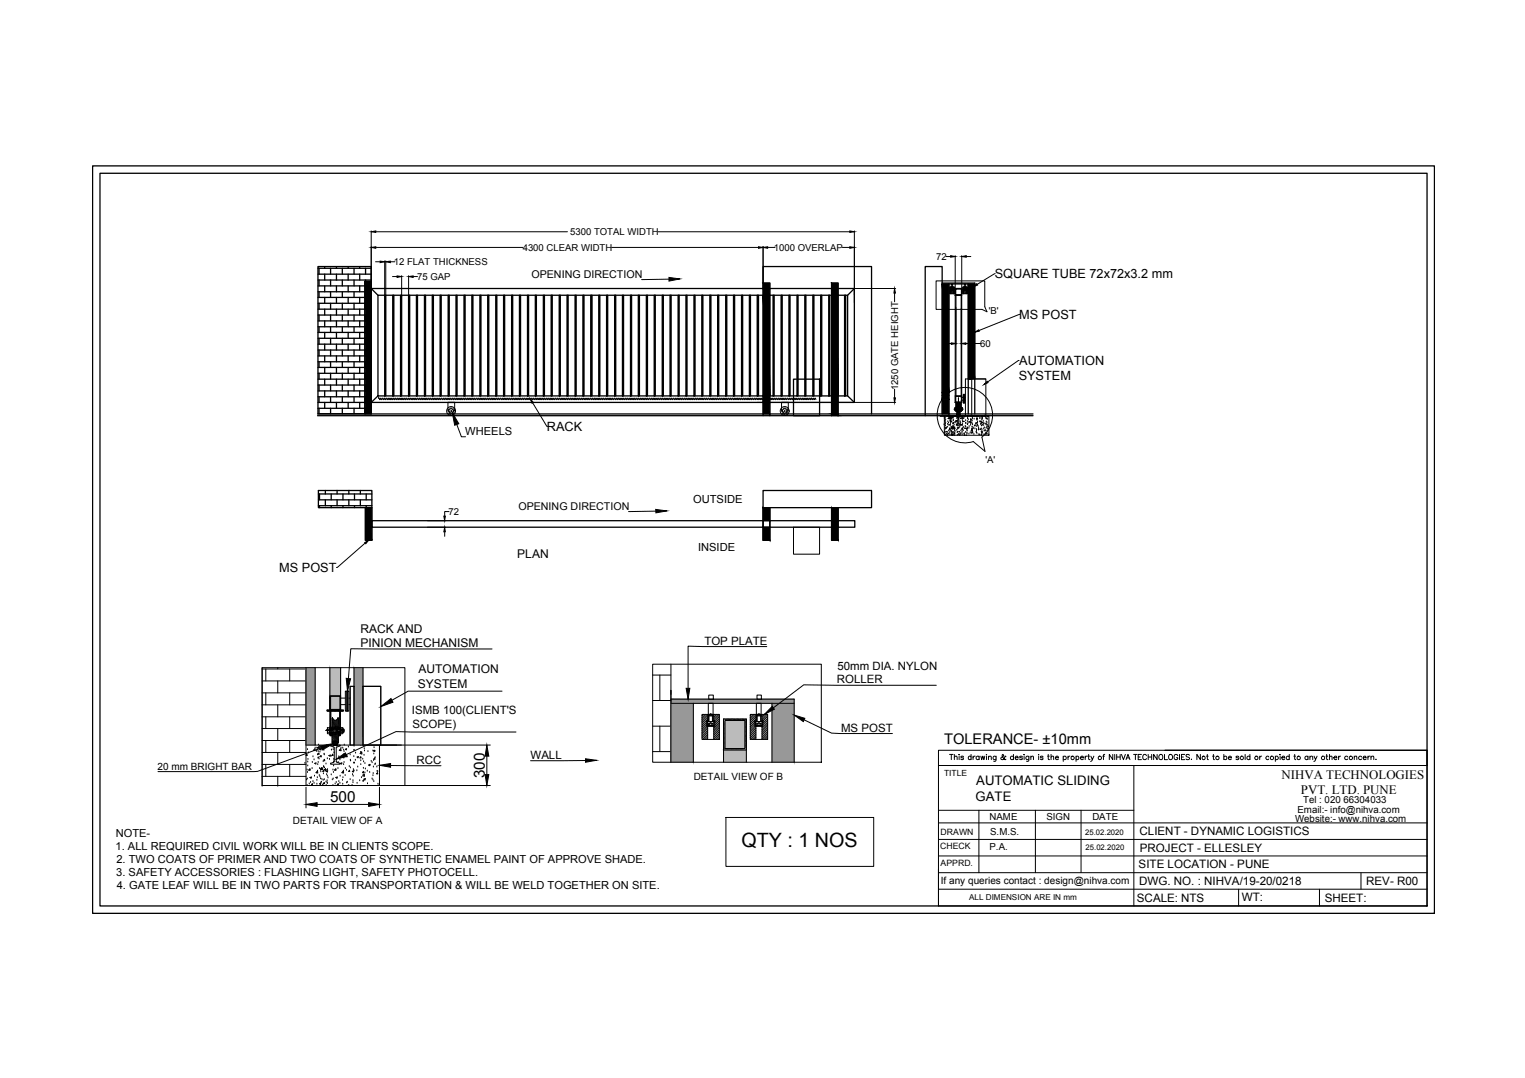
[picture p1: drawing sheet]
<svg xmlns="http://www.w3.org/2000/svg" width="297mm" height="210mm" viewBox="0 0 297 210" stroke-linecap="round" stroke-linejoin="round" font-family="sans-serif">
<defs><g id="words">
<text font-size="3.8" x="144.4" y="164.9">QTY : 1 NOS</text>
<g font-size="3">
<text x="94.4" y="151.5" transform="rotate(-90 94.4 151.5)">300</text>
<text x="64.3" y="156.3">500</text>
</g>
<text font-size="2.9" x="183.9" y="144.8">TOLERANCE- ±10mm</text>
<g font-size="2.6">
<text x="190" y="155.9">GATE</text>
<text x="190.2" y="152.8">AUTOMATIC SLIDING</text>
</g>
<g font-size="2.5">
<text x="193.8" y="54.1">SQUARE TUBE 72x72x3.2 mm</text>
<text x="198.5" y="62.1">MS POST</text>
<text x="198.5" y="71.1">AUTOMATION</text>
<text x="198.4" y="74">SYSTEM</text>
<text x="106.5" y="83.9">RACK</text>
<text x="54.4" y="111.4">MS POST</text>
<text x="249.6" y="151.7">NIHVA TECHNOLOGIES</text>
<text x="253.4" y="154.5">PVT. LTD. PUNE</text>
</g>
<g font-size="2.3">
<text x="100.8" y="108.6">PLAN</text>
<text x="70.2" y="123.2">RACK AND</text>
<text x="70.2" y="126">PINION MECHANISM</text>
<text x="81.5" y="131.1">AUTOMATION</text>
<text x="81.4" y="133.9">SYSTEM</text>
<text x="222" y="162.6">CLIENT - DYNAMIC LOGISTICS</text>
<text x="222" y="165.9">PROJECT - ELLESLEY</text>
<text x="221.8" y="169.1">SITE LOCATION - PUNE</text>
<text x="221.9" y="172.3">DWG. NO. : NIHVA/19-20/0218</text>
<text x="266.1" y="172.3">REV- R00</text>
<text x="221.4" y="175.6">SCALE: NTS</text>
<text x="241.9" y="175.5">WT:</text>
<text x="258" y="175.6">SHEET:</text>
</g>
<g font-size="2.2">
<text x="90.6" y="84.6">WHEELS</text>
<text x="135" y="98">OUTSIDE</text>
<text x="136" y="107.4">INSIDE</text>
<text x="137.2" y="125.6">TOP PLATE</text>
<text x="163.1" y="130.4">50mm DIA. NYLON</text>
<text x="163" y="133.1">ROLLER</text>
<text x="80.2" y="139">ISMB 100(CLIENT'S</text>
<text x="80.3" y="141.7">SCOPE)</text>
<text x="163.8" y="142.5">MS POST</text>
<text x="81.2" y="148.8">RCC</text>
<text x="103.3" y="147.8">WALL</text>
<text x="22.5" y="165.4">1. ALL REQUIRED CIVIL WORK WILL BE IN CLIENTS SCOPE.</text>
<text x="22.6" y="162.9">NOTE-</text>
<text x="22.7" y="168">2. TWO COATS OF PRIMER AND TWO COATS OF SYNTHETIC ENAMEL PAINT OF APPROVE SHADE.</text>
<text x="22.6" y="170.5">3. SAFETY ACCESSORIES : FLASHING LIGHT, SAFETY PHOTOCELL.</text>
<text x="22.7" y="173.1">4. GATE LEAF WILL BE IN TWO PARTS FOR TRANSPORTATION &amp; WILL BE WELD TOGETHER ON SITE.</text>
</g>
<g font-size="2.1">
<text x="103.5" y="54.1">OPENING DIRECTION</text>
<text x="101" y="99.2">OPENING DIRECTION</text>
</g>
<g font-size="1.9">
<text x="111" y="45.8">5300 TOTAL WIDTH</text>
<text x="76.7" y="51.6">12 FLAT THICKNESS</text>
<text x="101.8" y="48.9">4300 CLEAR WIDTH</text>
<text x="150.7" y="48.9">1000 OVERLAP</text>
<text x="182.3" y="50.6">72</text>
<text x="81.2" y="54.5">75 GAP</text>
<text x="192.6" y="61">'B'</text>
<text x="190.9" y="67.6">60</text>
<text x="174.9" y="76" transform="rotate(-90 174.9 76)">1250 GATE HEIGHT</text>
<text x="191.9" y="90.2">'A'</text>
<text x="87.4" y="100.3">72</text>
<text x="30.7" y="149.9">20 mm BRIGHT BAR</text>
<text x="135.1" y="151.9">DETAIL VIEW OF B</text>
<text x="57.1" y="160.4">DETAIL VIEW OF A</text>
<text x="192.7" y="159.7">NAME</text>
<text x="203.8" y="159.7">SIGN</text>
<text x="212.8" y="159.7">DATE</text>
<text x="252.3" y="160">Website:- www.nihva.com</text>
<text x="252.7" y="158.3">Email:- info@nihva.com</text>
<text x="253.8" y="156.4">Tel : 020 66304033</text>
<text x="192.7" y="165.4">P.A.</text>
<text x="192.9" y="162.5">S.M.S.</text>
<text x="183.3" y="172.1">If any queries contact : design@nihva.com</text>
</g>
<g font-size="1.7">
<text x="183.1" y="165.4">CHECK</text>
<text x="183.2" y="162.5">DRAWN</text>
<text x="183.2" y="168.6">APPRD.</text>
</g>
<g font-size="1.6">
<text x="183.9" y="151.1">TITLE</text>
<text x="188.8" y="175.3">ALL DIMENSION ARE IN mm</text>
</g>
<g font-size="1.5">
<text x="211.4" y="162.6">25.02.2020</text>
<text x="211.5" y="165.6">25.02.2020</text>
</g>
</g></defs>
<!-- layer: 0 -->
<g fill="none" stroke="#000" stroke-width=".19">
<path d="M72.3 45v11.3M73.2 51h.8M73.2 45.1h37.3M73.2 48.2h28.7M74.9 50.8v6.9M75.1 50.8v6.8M76 51h.9M76.5 53.8h.8M78.2 53.7v4M79.6 53.7v4.3M80.5 53.8h.8M119.1 48.2h28.6"/>
<path d="M128.2 45.1h37.3M130.3 54.4h-5.3M145.8 56.2h28.7M148.6 48v8.3M149.5 48.2h1.5M164.1 48.2h1.4M166.4 45v13.9M174.2 57.1v1.7M182.3 54.7h9.5v5l.4 1-.9-.5h-9zM184.3 50h.9M185 55.9v.1M185.2 55.9l-.2 .1"/>
<path d="M185.2 56.3l-.2 .2M185.2 56.4l-.2 .2M185.2 56.5l-.2 .2M185.3 55.9l-.3 .2M185.3 56.2v.3M185.3 55.3h.2v.6h-.2zM185.3 55.9v1.3M185.3 56l-.3 .3M185.3 56.1l-.3 .3M185.3 56.5l-.3 .3M185.3 56.6l-.3 .3M185.3 56.7l-.3 .3"/>
<path d="M185.3 56.8l-.3 .3M185.3 56.9l-.3 .3M185.3 57l-.2 .2M185.3 57.1l-.1 .1M185.3 55.9h.2M185.3 56.4h.2M185.3 55.9v.4M185.3 56.4v.1M185.4 56.4v.1M185.5 56.4v.1M185.5 55.9l-.2 .1M185.5 55.9v.4"/>
<path d="M185.6 56.2h.1M185.6 55.9v1.3M185.6 56.3l-.4-.1v.3M185.6 56.2v.3h-.4M185.7 55.9l-.1 .1M185.8 55.9l-.2 .2M185.9 55.9l-.3 .3M185.9 56l-.3 .3M185.9 56.1l-.3 .2M185.9 56.2l-.3 .2M185.9 56.3l-.3 .3M185.9 56.4l-.3 .3"/>
<path d="M185.9 56.5l-.3 .3M185.9 56.6l-.3 .3M185.9 56.7l-.3 .3M185.9 56.8l-.3 .3M185.9 56.9l-.3 .3M185.9 57l-.2 .2M185.9 57.1l-.1 .1M185.9 57.2h-.1M186.1 49.8v6.7M186.1 57.5v19.6M186.2 59.9v7.2M187.3 49.8v6.7"/>
<path d="M187.3 57.5v19.6M187.5 56.1l.3-.2v1.3M187.6 55.9l-.1 .1M187.7 55.9l-.2 .1M187.7 56.2h.1M187.7 56.2l.5 .1M187.7 56.3l-.2 .2M187.7 56.4l-.2 .2M187.8 56l-.3 .3M187.8 56.1l-.3 .3M187.8 56.5l-.3 .3M187.8 56.6l-.3 .3"/>
<path d="M187.8 56.7l-.3 .3M187.8 56.8l-.3 .3M187.8 56.9l-.3 .3M187.8 57l-.2 .2M187.8 57.1l-.1 .1M187.8 55.3h.3v.6h-.3zM187.8 56h.3l-.1 .3M187.8 55.9h.3zM187.8 56l.1 .3M187.8 56v.3M187.9 56.4v.1M188 56.3l.1 .1h-.2z"/>
<path d="M188 56.4v.1M188.1 56.5h.1M188.1 55.9v1.3M188.2 56.2h.1M188.2 56.2v.3h-.5l-.2 .2M188.2 55.9h-.1M188.2 50h.9M188.3 55.9l-.2 .1M188.3 55.9l-.2 .2M188.4 55.9l-.3 .3M188.4 56l-.2 .3M188.4 56.1l-.2 .2"/>
<path d="M188.4 56.2l-.2 .2M188.4 56.3l-.3 .3M188.4 56.4l-.3 .3M188.4 56.5l-.3 .3M188.4 56.6l-.3 .3M188.4 56.7l-.3 .3M188.4 56.8l-.3 .3M188.4 56.9l-.3 .3M188.4 57l-.2 .2M188.4 57.1l-.1 .1M188.4 57.2h.1M193.8 53.3l-3.5 2.1"/>
<path d="M73.7 77.3v.3h.2l.1 .2 .1-.2 .2 .2 .2-.2h.1l.1 .2 .1-.2 .2 .2 .2-.2h.1l.1 .2 .2-.2 .1 .2 .2-.2h.1l.1 .2h.1v-.2h.2l.1 .2 .1-.2h.2v.2h.1l.1-.2h.1l.1 .2 .1-.2h.2v.2h.1l.1-.2h.1l.1 .2 .2-.2h.1v.2h.2v-.2h.1l.1 .2 .2-.2h.1l.1 .2h.1v-.2h.1l.1 .2 .2-.2 .2 .2 .1-.2h.2l.1 .2 .1-.2 .2 .2 .2-.2h.1l.1 .2 .1-.2 .2 .2 .2-.2h.1l.1 .2 .2-.2 .1 .2 .2-.2h.1l.1 .2h.1v-.2h.2l.1 .2 .1-.2h.1l.1 .2h.1l.1-.2h.1l.1 .2 .1-.2h.2v.2h.1l.1-.2h.1l.1 .2 .2-.2h.1v.2h.2v-.2h.1l.1 .2 .2-.2 .1 .2 .2-.2h.1l.1 .2 .2-.2 .2 .2 .1-.2h.2v.2l.2-.2 .2 .2 .2-.2h.1l.1 .2 .1-.2 .2 .2 .2-.2h.1v.2h.2v-.2h.1l.1 .2 .2-.2h.1l.1 .2h.1v-.2h.2v.2l.2-.2h.1l.1 .2h.1l.1-.2h.1l.1 .2 .1-.2h.2v.2h.1l.1-.2h.1l.1 .2 .2-.2h.1v.2h.2v-.2h.1l.1 .2 .2-.2 .1 .2 .2-.2h.1l.1 .2 .2-.2 .2 .2 .1-.2h.2v.2l.2-.2 .2 .2 .2-.2h.1l.1 .2 .1-.2h.1l.1 .2 .2-.2h.1v.2h.2v-.2h.1l.1 .2 .2-.2h.1l.1 .2h.1v-.2h.2v.2l.2-.2h.1l.1 .2h.1l.1-.2h.1l.1 .2 .1-.2h.2v.2h.1l.1-.2h.1l.1 .2 .2-.2 .1 .2 .2-.2h.1l.1 .2 .2-.2 .1 .2 .2-.2h.1l.1 .2 .2-.2 .2 .2 .1-.2h.2v.2l.2-.2 .2 .2 .1-.2h.2v.2h.1l.1-.2h.1l.1 .2 .2-.2h.1v.2h.2v-.2h.1l.1 .2 .2-.2h.1l.1 .2h.1v-.2h.2v.2l.2-.2h.1l.1 .2h.1v-.2h.2l.1 .2 .1-.2h.2v.2l.2-.2h.1l.1 .2 .1-.2 .2 .2 .2-.2h.1l.1 .2 .2-.2 .1 .2 .2-.2h.1l.1 .2 .2-.2 .2 .2 .1-.2h.2v.2h.1l.1-.2h.1l.1 .2 .1-.2h.2v.2h.1l.1-.2h.1l.1 .2 .2-.2h.1v.2h.2v-.2h.1l.1 .2 .2-.2h.1l.1 .2h.1v-.2h.1l.1 .2 .2-.2h.1l.1 .2h.1v-.2h.2l.1 .2 .1-.2 .2 .2 .2-.2h.1l.1 .2 .1-.2 .2 .2 .2-.2h.1l.1 .2 .2-.2 .1 .2 .2-.2h.1l.1 .2 .2-.2 .2 .2 .1-.2h.1l.1 .2h.1l.1-.2h.1l.1 .2 .1-.2h.2v.2h.1l.1-.2h.1l.1 .2 .2-.2h.1v.2h.2v-.2h.1l.1 .2 .2-.2h.1v.2h.2v-.2h.1l.1 .2 .2-.2 .2 .2 .1-.2h.2v.2l.2-.2 .2 .2 .2-.2h.1l.1 .2 .1-.2 .2 .2 .2-.2h.1l.1 .2 .2-.2 .1 .2 .2-.2h.1l.1 .2h.1v-.2h.2v.2l.2-.2h.1l.1 .2h.1l.1-.2h.1l.1 .2 .1-.2h.2v.2h.1l.1-.2h.1l.1 .2 .2-.2h.1v.2h.2v-.2h.1l.1 .2 .2-.2h.1v.2h.2v-.2h.1l.1 .2 .2-.2 .2 .2 .1-.2h.2v.2l.2-.2 .2 .2 .2-.2h.1l.1 .2 .1-.2 .2 .2 .2-.2h.1l.1 .2 .1-.2h.1l.1 .2 .2-.2h.1l.1 .2h.1v-.2h.2v.2l.2-.2h.1l.1 .2h.1l.1-.2h.1l.1 .2 .1-.2h.2v.2h.1l.1-.2h.1l.1 .2 .2-.2h.1v.2h.1l.1-.2h.1l.1 .2 .2-.2 .1 .2 .2-.2h.1l.1 .2 .2-.2 .2 .2 .1-.2h.2v.2l.2-.2 .2 .2 .1-.2h.2l.1 .2 .1-.2 .2 .2 .2-.2h.1v.2h.2v-.2h.1l.1 .2 .2-.2h.1l.1 .2h.1v-.2h.2v.2l.2-.2h.1l.1 .2h.1v-.2h.2l.1 .2 .1-.2h.2v.2h.1l.1-.2h.1l.1 .2 .1-.2 .2 .2 .2-.2h.1l.1 .2 .2-.2 .1 .2 .2-.2h.1l.1 .2 .2-.2 .2 .2 .1-.2h.2v.2l.2-.2 .2 .2 .1-.2h.2v.2h.1l.1-.2h.1l.1 .2 .2-.2h.1v.2h.2v-.2h.1l.1 .2 .2-.2h.1l.1 .2h.1v-.2h.2v.2l.2-.2h.1l.1 .2h.1v-.2h.2l.1 .2 .1-.2h.2v.2h.1l.1-.2h.1l.1 .2 .1-.2 .2 .2 .2-.2h.1l.1 .2 .2-.2 .1 .2 .2-.2h.1l.1 .2 .2-.2 .2 .2 .1-.2h.1l.1 .2 .2-.2 .2 .2 .1-.2h.2v.2h.1l.1-.2h.1l.1 .2 .2-.2h.1v.2h.2v-.2h.1l.1 .2 .2-.2h.1l.1 .2h.1v-.2h.1l.1 .2 .2-.2h.1l.1 .2h.1v-.2h.2l.1 .2 .1-.2 .2 .2 .2-.2h.1l.1 .2 .1-.2 .2 .2 .2-.2h.1l.1 .2 .2-.2 .1 .2 .2-.2h.1l.1 .2 .2-.2 .1 .2 .2-.2h.1l.1 .2h.1l.1-.2h.1l.1 .2 .1-.2h.2v.2h.1l.1-.2h.1l.1 .2 .2-.2h.1v.2h.2v-.2h.1l.1 .2 .2-.2h.1v.2h.2v-.2h.1l.1 .2 .2-.2h.1l.1 .2 .1-.2h.2v.2l.2-.2 .2 .2 .2-.2h.1l.1 .2 .1-.2 .2 .2 .2-.2h.1l.1 .2 .2-.2 .1 .2 .2-.2h.1l.1 .2h.1v-.2h.2v.2l.2-.2h.1l.1 .2h.1l.1-.2h.1l.1 .2 .1-.2h.2v.2h.1l.1-.2h.1l.1 .2 .2-.2h.1v.2h.1l.1-.2h.1l.1 .2 .2-.2h.1v.2h.2v-.2h.1l.1 .2 .2-.2 .2 .2 .1-.2h.2v.2l.2-.2 .2 .2 .2-.2h.1l.1 .2 .1-.2 .2 .2 .2-.2h.1l.1 .2 .2-.2 .1 .2 .2-.2h.1l.1 .2h.1v-.2h.2v.2l.2-.2h.1l.1 .2h.1v-.2h.2l.1 .2 .1-.2h.2v.2h.1l.1-.2h.1l.1 .2 .1-.2h.2v.2h.1l.1-.2h.1l.1 .2 .2-.2 .1 .2 .3-.2 .1 .2M87.2 78.4v1.4l.5 .5M87.4 79.7l-.1 .5M88.1 79.5h-.5M88.3 79.6l.2 .5M88.6 78.4v1.4l-.5 .5M103.8 78.4l2.7 4.6h.2M147.4 78.4h27.1M152.2 78.4v1.4l.5 .5M152.4 79.7l-.1 .5M153.1 79.5h-.5M153.3 79.6l.2 .5"/>
<path d="M153.5 78.4v1.4l-.4 .5M174.2 75.8v1.7M184.4 66.9h.9M186.3 79.5v-.1v.1M186.3 79.8v.1v-.1M186.3 79.8l.1 .1M186.3 79.8h.3M186.4 79.3h.6M186.4 79.5h.6M186.4 79.3l.3 .2 .3-.2M186.4 79.4l-.1 .1M186.4 79.8h.6"/>
<path d="M186.4 79.3v.2M186.4 79.8v.2M186.4 79.8l.3 .2M186.6 79.5h-.3M186.7 79.3l.3 .2M186.7 79.3v.2M186.7 79.8v.2M186.7 79.3l-.3 .2M186.8 79.5h.3M187 79.4l.1 .1M187 79.3v.2M187 79.8v.2"/>
<path d="M187 79.8l-.3 .2M187.1 79.5v-.1v.1M187.1 79.8v.1v-.1M187.1 79.8h-.3M187.1 79.8l-.1 .1M187.2 77.4h.4M187.2 77.9h.4M187.2 60v7.1M187.6 76.8h.2v1.7h-.2zM187.7 76.8h.2v1.7h-.2zM188 77.4h-.1v.5h.1M188.1 66.9h2.9"/>
<path d="M189.3 73.8h2.7v7.2h-2.7zM192 73.8h-4v7.2M198.5 70.2l-6.1 4.2M198.7 61.2l-8 3.1M87.4 80.4l.4 .3M87.5 99.6h-.9v.9M88.5 80.3l-.4 .3M89 82.7l.9 2.3h.8M127.7 99.5l-5.3 .1M152.4 80.4l.4 .3M153.5 80.3l-.4 .3M183.9 81h8.7v3.8h-8.7z"/>
<path d="M185 81.4h.1M186.3 81.1l.3 .2v1.2l-.3 .2M186.3 82.7h.9M186.3 81.1h.9M186.3 81.1h.1M186.3 82.7h.1M186.4 80h.6M186.4 80l.3-.2 .3 .2M186.7 82.5l.1 .1M186.8 81.3v1.2M186.8 81.2l-.1 .1M186.9 82.6l.2 .1"/>
<path d="M187.1 82.7h.1M187.1 81.1h.1M187.1 81.1l-.2 .1M190.8 81.4h.1M191.2 85.1a5.4 5.4 0 0 0-.6-9 5.4 5.4 0 0 0-8 4.2 5.4 5.4 0 0 0 7 5.7l2.3 1.9-.6-2.8M191.9 81.4h.2M71.1 105.7l-5.4 4.8h-.2M83.3 102.7h3.5M83.3 101.4h3.5M86.6 103.5v.9M154.6 102.7h5v5.2h-5zM51.1 130h27.8v23h-27.8z"/>
<path d="M51.1 130.3h8.5M51.1 132.6h8.5M51.1 134.9h8.5M51.1 137.2h8.5M51.1 139.6h8.5M51.1 130v23.1M51.8 130.3v2.3M51.8 134.9v2.3M51.8 139.6v2.3M54.1 130v.3M54.1 132.6v2.3M54.1 137.2v2.4"/>
<path d="M56.4 130.3v2.3M56.4 134.9v2.3M56.4 139.6v2.3M59.6 130v23M63.7 138.3h3.2v.2h-3.2zM64.3 138.3v-8.3v8.3h2v-8.3v8.3M66.3 137.2h1M66.3 135.9h1M67.3 134.6h.4v3.9h-.4zM67.5 134.6h.4v3.9h-.4zM67.9 137.2h.3M67.9 135.9h.3"/>
<path d="M68.2 133.6h.8v11.5h-.8zM69 133.6h-.8v11.5M70.7 133.6h3.5v11.5h-3.5zM95.8 126.4l-27.5-.1-.4 5.8M97.8 134.6h-18.3l-3.2 1.8M127.1 129.3h32.9v19.1h-32.9zM127.1 131.4h3.6M127.1 136.4h3.6M128.5 131.4v5M130.7 129.3v19.1M130.7 136.9h24M135 136.9v11.5"/>
<path d="M137 139.1l-.3 .3M137.4 139.1l-.7 .6M137.8 139.1l-1.1 1M137.8 139.4l-1.1 1.1M137.8 139.7l-1.1 1.1M137.8 139.1v4.9M138 136.9h.9v2.2h-.9zM138 139.2l.4-.2 .5 .2zM138 139.4v1.1M138 135.3h.9v.8h-.9zM138.1 139.3h.7M138.1 139.3v1.2"/>
<path d="M138.1 139.3l-.1 .1M138.8 139.3l.1 .1h-.9M138.8 139.3v1.2M138.9 139.2v1.3M139 139.1v4.9M139.2 139.1l-.2 .1M139.5 139.1l-.5 .5M139.9 139.1l-.9 .9M140.1 139.2l-1.1 1.1M140.1 139.6l-.9 .9M140.1 140l-.9 .8M140.9 140v8.4"/>
<path d="M145.4 140v8.4M146.3 139.1l-.2 .2M146.7 139.1l-.6 .6M147.1 139.1l-1 .9M147.2 139.3l-1.1 1.1M147.2 139.7l-1.1 1.1M147.2 139.1v4.9M147.3 136.9h1v2.2h-1zM147.4 139.2l.4-.2 .5 .2M147.4 139.2v1.3M147.4 139.2h.9M147.4 135.3h.9v.8h-.9z"/>
<path d="M147.5 139.3l-.1 .1h.9l-.1-.1M147.5 139.3v1.2M147.5 139.3h.7M148.2 139.3v1.2M148.3 139.2v1.3M148.4 139.1v4.9M148.5 139.1l-.1 .1M148.9 139.1l-.5 .4M149.2 139.1l-.8 .8M149.4 125.9l-15.4-.1v8.2M149.5 139.2l-1.1 1.1M149.5 139.5l-.9 .9"/>
<path d="M149.5 139.9l-.9 .9M150.4 136.9v11.5M154.7 136.1v12.3M182.4 133.4h-25.9l-5.9 4.4M51.1 141.9h8.5M51.1 144.2h8.5M51.1 146.5h8.5M51.1 148.8h8.5M51.1 151.2h8.5M51.1 153h6.7M51.8 144.2v2.3M51.8 148.8v2.4"/>
<path d="M54.1 141.9v2.3M54.1 146.5v2.3M54.1 151.2v1.9M56.4 144.2v2.3M56.4 148.8v2.4M59.6 153.3v4M59.6 145.1h35.9M61.8 156.6h10M62.6 145.6l-12.4 4.6h-19.4M64.4 145.2l.6 .3M64.4 145.2v-.1h1.9v.1M64.4 142v-.2l.1 .2"/>
<path d="M64.4 142.5v.3l.1-.3M64.5 142.5v.3h.2M64.5 142.5l.6 .1M64.7 141.6h1.2M64.7 141.9l.6-.3 .6 .3zM64.7 141.6l.6 .3 .6-.3M64.7 141.8h-.2v.2M64.7 141.6v.3l.4 .1h-.6M64.7 143h1.2M64.7 142.6h1.2M64.7 143l.6-.4 .6 .4M64.7 142.6v.4"/>
<path d="M64.7 142.6l.6 .4M65 145.4l.1 .2M65.1 145.6v2.6l-.7 .4v.2h1.9v-.1M65.3 141.6v.4M65.3 142.5v.5M65.5 145.6v2.6l.7 .4M65.6 145.4l-.1 .2M65.9 141.6v.3l-.3 .1h.5M65.9 141.8h.2v.2M65.9 142.6v.4M65.9 142.6l-.6 .4M66.1 142v-.2l.1 .2"/>
<path d="M66.1 142.5v.3l.1-.3M66.1 142.5l-.5 .1M66.1 142.5v.3h-.2M66.2 148.6v.1M66.2 145.2h.1M66.2 145.2l-.6 .3M70.7 145.1v-11.5h3.5v11.5M73.9 145.1v7.9M73.9 153.3v4M74.3 153h21.2M76.1 149.1h9.8M94.8 147.2v3.6"/>
<path d="M100.5 142.5h-23.4l-9.7 4.4M114 148.1h-10.7M127.1 141.4h3.6M127.1 146.3h3.6M128.5 141.4v4.9M137.7 140.6l-1 .9M137.7 141l-1 .9M137.7 141.4l-1 .8M137.7 140.4v.1h1.5v-.1M137.8 141.3h1.3M137.8 141.3l.1 .1M137.8 140.5v.8"/>
<path d="M137.8 140.1l-1.1 1.1M137.8 141.5l-1.1 1.1M137.8 141.9l-1.1 1.1M137.8 142.2l-1.1 1.1M137.8 142.6l-1.1 1.1M137.8 143l-1 1M137.8 143.3l-.6 .7M137.8 143.7l-.3 .3M138 140.4h-.3v1h1.5v-1h-.3M138 140.9h.9M138 140.9l.4-.2 .5 .2M138 140.9v.5"/>
<path d="M138.2 140.9v.5M138.6 140.9v.5M138.9 140.9v.5M139.1 141.3l-.1 .1M139.1 140.5v.8M140.1 140.3l-.9 .9M140.1 140.7l-1.1 1.1M140.1 141l-1.1 1.1M140.1 141.4l-1.1 1.1M140.1 141.7l-1.1 1.1M140.1 142.1l-1.1 1.1M140.1 142.5l-1.1 1.1"/>
<path d="M140.1 142.8l-1.1 1.1M140.1 143.2l-.8 .8M140.1 143.6l-.4 .4M140.1 143.9l-.1 .1M141.4 159.2h28.8v9.5h-28.8zM147 140.6l-.9 .9M147 140.9l-.9 .9M147 141.3l-.9 .9M147.1 140.4v.1h1.5M147.2 141.3l.1 .1M147.2 140.5v.8M147.2 141.3h1.3"/>
<path d="M147.2 140l-1.1 1.1M147.2 141.5l-1.1 1M147.2 141.8l-1.1 1.1M147.2 142.2l-1.1 1.1M147.2 142.5l-1.1 1.1M147.2 142.9l-1.1 1.1M147.2 143.3l-.7 .7M147.2 143.6l-.3 .4M147.4 140.4h-.4v1h1.6v-1M147.4 140.9l.4-.2 .5 .2M147.4 140.9v.5M147.4 140.9h.9"/>
<path d="M147.6 140.9v.5M148 140.9v.5M148.3 140.9v.5M148.3 140.4h.3M148.5 141.3l-.1 .1M148.5 140.5v.8M148.6 140.4h.1M149.5 140.3l-.9 .8M149.5 140.6l-1.1 1.1M149.5 141l-1.1 1.1M149.5 141.3l-1.1 1.1M149.5 141.7l-1.1 1.1"/>
<path d="M149.5 142l-1.1 1.1M149.5 142.4l-1.1 1.1M149.5 142.7l-1.1 1.1M149.5 143.1l-.9 .9M149.5 143.5l-.5 .5M149.5 143.8l-.1 .2M156.6 140.2l5.4 2.5 11.8 .1M182.8 146.1h95.2v3h-95.2zM182.8 157.8h38.1M184.4 149.1h93.6M185 146.9h.6M185.3 146.9v1"/>
<path d="M185.9 147.4l.1-.1h.4v.6M185.9 146.9v1M186.8 146.9v.1zM186.8 147.3v.6M187.7 147.4l-.2-.2-.3 .1v.2l.4 .1 .1 .2-.2 .1-.3-.1M189.1 147.4a.31 .31 0 0 0-.4 0 .31 .31 0 0 0 0 .4 .31 .31 0 0 0 .4 0M189.1 146.9v1M189.5 147.2v.7M189.9 147.2l-.2 .1-.2 .2M190.7 157.8v12.1M190.7 147.4a.33 .33 0 0 0-.5-.1 .33 .33 0 0 0 0 .5 .33 .33 0 0 0 .5 0M190.7 147.2v.7"/>
<path d="M191.1 147.2l.1 .7 .2-.7 .2 .7 .2-.7M192.2 146.9v.1zM192.2 147.3v.6M192.5 147.4l.3-.2 .2 .1 .1 .6M192.5 147.2v.7M194 147.2v.8l-.2 .3-.3-.1M194 147.4a.33 .33 0 0 0-.5-.1 .33 .33 0 0 0 0 .5 .33 .33 0 0 0 .5 0M195.9 147.4l-.2-.1a.48 .48 0 0 1-.2 .5 .48 .48 0 0 1-.6-.1l.1-.2 .5-.3-.2-.3-.1 .2 .1 .3 .4 .5 .2-.1M197.4 147.4a.33 .33 0 0 0-.5-.1 .33 .33 0 0 0 0 .5 .33 .33 0 0 0 .5 0M197.4 146.9v1M197.7 147.5h.6a.33 .33 0 0 0-.5-.2 .33 .33 0 0 0 .1 .6l.4-.1M199.1 147.4v-.1h-.4l-.1 .1 .5 .2v.2l-.2 .1-.3-.1"/>
<path d="M199.5 146.9v.1zM199.5 147.3v.6M200.4 147.2v1h-.5M200.4 147.4a.33 .33 0 0 0-.5-.1 .33 .33 0 0 0 0 .5 .33 .33 0 0 0 .5 0M200.8 147.4l.1-.1h.4v.6M200.8 147.2v.7M201.7 157.8v12.1M202.3 146.9v.1zM202.3 147.3v.6M203.2 147.4l-.2-.2-.3 .1v.2l.4 .1 .1 .2-.2 .1-.4-.1M204 147.2h.4M204.2 146.9v.8l.2 .2"/>
<path d="M204.7 147.4l.2-.2 .3 .1v.6M204.7 146.9v1M205.6 147.5h.6l-.1-.1a.33 .33 0 0 0-.5 0 .33 .33 0 0 0 .1 .5 .33 .33 0 0 0 .5-.1M207.1 147.4a.33 .33 0 0 1 .5-.1 .33 .33 0 0 1 0 .5 .33 .33 0 0 1-.5 0M207.1 147.2v1.1M208 147.2v.7M208.4 147.2l-.2 .1-.2 .2M209.6 147.4a.31 .31 0 0 1 .4 0 .31 .31 0 0 1 0 .4 .31 .31 0 0 1-.4 0M209.6 147.2v1.1M210.4 147.5h.6v-.1a.33 .33 0 0 0-.5 0 .33 .33 0 0 0 .1 .5 .33 .33 0 0 0 .4-.1M210.6 157.8v12.1M211.4 147.2v.7"/>
<path d="M211.8 147.2l-.3 .1-.1 .2M211.9 147.2h.3M212 146.9v.8l.3 .2M212.5 147.2l.3 .7 .3-.7M212.8 147.9l-.4 .4M214.8 147.2h.3M215.2 146.9h-.2l-.1 1M216.7 146.9v1l-.6-1v1M217.1 146.9v1M217.5 146.9v1M217.5 147.4h.7M218.2 146.9v1"/>
<path d="M218.4 146.9l.4 1 .4-1M219.3 147.9l.4-1 .4 1M219.5 147.6h.4M220.8 146.9h.7M220.9 149.1v27.3M221.1 146.9v1M221.7 147.4h.4M222.3 146.9h-.6v1h.6M223.3 147.2a.37 .37 0 0 0-.4-.3 .37 .37 0 0 0-.3 .4v.2a.38 .38 0 0 0 .3 .4 .38 .38 0 0 0 .4-.2M223.6 147.4h.7M223.6 146.9v1M224.3 146.9v1"/>
<path d="M225.4 146.9v1l-.7-1v1M226.8 146.9v1h.6M229.4 147.2a.37 .37 0 0 0-.4-.3 .37 .37 0 0 0-.3 .4v.2a.36 .36 0 0 0 .3 .4 .36 .36 0 0 0 .4-.4h-.2M229.7 146.9v1M230.1 147.4h.4M230.8 146.9h-.7v1h.7M231.7 147.1l-.3-.2h-.3v.3l.5 .3 .1 .3-.3 .1-.4-.1M232.1 147.8h.1M233.8 146.9v1l-.7-1v1M235 147.2h.3M235.2 146.9v.8l.2 .2M236.2 147.2h.3"/>
<path d="M236.3 146.9v.8l.3 .2M238.4 147.4a.33 .33 0 0 1 .5-.1 .33 .33 0 0 1 0 .5 .33 .33 0 0 1-.5 0M238.4 146.9v1M239.3 147.5h.6a.33 .33 0 0 0-.6-.2 .33 .33 0 0 0 .1 .6l.5-.1M241.3 147.4l-.2-.2-.3 .1v.2l.4 .1 .1 .2-.2 .1-.4-.1M242.5 146.9v1M243.5 147.4a.33 .33 0 0 0-.5-.1 .33 .33 0 0 0 0 .5 .33 .33 0 0 0 .5 0M243.5 146.9v1M245.4 147.2v.7M245.7 147.2l-.3 .3M247.1 147.4v-.1a.34 .34 0 0 0-.5 .1 .34 .34 0 0 0 .1 .4 .34 .34 0 0 0 .4 0M248.4 147.4l.1-.1a.34 .34 0 0 1 .5 .1 .34 .34 0 0 1-.1 .4 .34 .34 0 0 1-.5 0"/>
<path d="M248.4 147.2v1.1M249.3 146.9h.1zM249.3 147.3v.6M249.7 147.5l.5-.1a.32 .32 0 0 0-.4-.1 .32 .32 0 0 0-.1 .5l.2 .1 .3-.1M251.1 147.4a.33 .33 0 0 0-.5-.1 .33 .33 0 0 0 0 .5 .33 .33 0 0 0 .5 0M251.1 146.9v1M252 147.2h.3M252.2 146.9v.8l.2 .2M254.8 147.4a.33 .33 0 0 0-.5-.1 .33 .33 0 0 0 0 .5 .33 .33 0 0 0 .5 0M254.8 147.2v.7M255.1 147.4l.2-.1h.3l.1 .6M255.1 147.2v.7"/>
<path d="M255.9 147.2l.3 .7 .3-.7M256.2 147.9l-.3 .4M258.3 147.2h.3M258.4 146.9v.8l.3 .2M259 147.4l.1-.1h.3l.1 .6M259 146.9v1M259.8 147.5l.6-.1a.31 .31 0 0 0-.4-.2 .31 .31 0 0 0-.2 .4l.3 .3 .3-.1M260.7 147.2v.7M261.1 147.2l-.4 .3M262.5 147.4a.33 .33 0 0 0-.5-.1 .33 .33 0 0 0 0 .5 .33 .33 0 0 0 .5 0M263.8 147.4l.2-.2 .2 .1 .1 .6M263.8 147.2v.7"/>
<path d="M265.2 147.4a.33 .33 0 0 0-.5-.1 .33 .33 0 0 0 0 .5 .33 .33 0 0 0 .5 0M265.5 147.5h.6a.33 .33 0 0 0-.5-.2 .33 .33 0 0 0 0 .6l.5-.1M266.4 147.2v.7M266.8 147.2l-.2 .1-.2 .2M267 147.4l.3-.2 .2 .1 .1 .6M267 147.2v.7M268 147.8h.1M278 146.1v30.3h-95.2v-27.3M182.8 169.9h95.2M182.8 166.7h95.2M182.8 163.4h95.2M182.8 160.2h95.2"/>
<path d="M182.8 173.1h95.2M241.3 173.1v3.3M257 173.1v3.3M265.1 169.9v3.2"/>
<circle cx="87.9" cy="80" r=".87"/>
<circle cx="87.9" cy="80" r=".44"/>
<circle cx="87.9" cy="80" r=".06"/>
<circle cx="152.8" cy="80" r=".87"/>
<circle cx="152.8" cy="80" r=".44"/>
<circle cx="152.8" cy="80" r=".06"/>
<circle cx="208.9" cy="147.6" r=".34"/>
<circle cx="214.2" cy="147.6" r=".35"/>
<circle cx="226.1" cy="147.4" r=".48"/>
<circle cx="228" cy="147.4" r=".48"/>
<circle cx="234.4" cy="147.6" r=".34"/>
<circle cx="237.1" cy="147.6" r=".35"/>
<circle cx="241.9" cy="147.6" r=".34"/>
<circle cx="244.7" cy="147.6" r=".34"/>
<circle cx="247.8" cy="147.6" r=".35"/>
<circle cx="253" cy="147.6" r=".35"/>
<circle cx="257.7" cy="147.6" r=".35"/>
<circle cx="263.1" cy="147.6" r=".35"/>
</g>
<!-- layer: object -->
<g fill="none" stroke="#000" stroke-width=".19">
<path d="M185 55.9h.9v1.3h-.9zM187.5 55.9h.9v1.3h-.9zM186 79.4h.2v.6l-.2-.1zM186 79.5h1.5M186 79.8h1.5M186 79.5v.4M186.2 79.3v.7M186.2 79.5h.1M186.2 79.8h.1M186.3 79.9h.1M186.3 79.8l.1 .1M186.3 78.4h-.1"/>
<path d="M186.3 78.5l-.1 .2M186.3 78.8l-.1 .1M186.3 78.7l-.1 .1M186.3 79.2h-.1M186.3 78.9l-.1 .1M186.3 79h-.1M186.3 79l-.1 .2M186.3 79.8l-.1 .1M186.3 79.9l-.1 .2M186.3 79.2l-.1 .1M186.3 79.3l-.1 .1M186.3 79.4h-.1"/>
<path d="M186.3 79.4l-.1 .1M186.3 79.8l.1 .1-.1-.1v.3l.7 .6M186.3 79.4l.1 .1M186.3 78.4l-.1 .1M186.4 79.5h-.1h.1M186.4 79.8v.1M186.4 79l.4 .3M186.4 78.9l.5 .4M186.4 78.8l.5 .5M186.4 78.7l.6 .5M186.4 78.6l.6 .6M186.4 79.4h.1"/>
<path d="M186.4 79.3h.1M186.4 79.2l.2 .1M186.4 79.1l.2 .2M186.4 78.5v.9M186.4 79.8v1M186.4 78.4h.1M186.4 78.5h.1M186.4 78.5l.1 .1M186.4 78.5l.3 .2 .2-.2M186.6 79.5h-.1M186.6 79.8h-.2M186.6 78.4h-.2"/>
<path d="M186.6 78.7l.4 .4M186.6 78.4h.1M186.7 78.4h.1M186.7 78.7l.3 .3M186.8 79.5h.1M186.8 79.5v.3M186.8 78.7l.2 .2M186.8 78.4h-.1M186.9 78.7h.1M186.9 78.4h-.1M186.9 79.5h.1M186.9 79.8h.1"/>
<path d="M186.9 78.6l.1 .1M186.9 78.5h.1M186.9 79.8l.2 .1M186.9 78.5l.1 .1M186.9 78.4h.1M187 78.5h.1M187 79.5h.1M187 79.9h.1M187 79.8l.1 .1-.1-.1M187 78.5v1M187 78.4h-.1M187 79.4l.1 .1"/>
<path d="M187 79.9l-.1 .9M187.1 79.9h.1M187.1 78.4h-.1M187.1 79.8h.1M187.1 79.4l.1-.1v.7l-.2 .1M187.1 79.8v.3l-.2-.1M187.2 78.4h-.1M187.2 79.4h.2v.1M187.2 79.5h.1M187.2 79.4l-.1 .1M187.2 78.4l-.1 .1M187.2 78.5l-.1 .1"/>
<path d="M187.2 78.6l-.1 .1M187.2 78.7h-.1M187.2 78.7l-.1 .1M187.2 78.8l-.1 .1M187.2 78.9l-.1 .1M187.2 79l-.1 .1M187.2 79.1h-.1M187.2 79.1l-.1 .1M187.2 79.2l-.1 .1M187.2 79.5h-.1M187.2 79.8l-.1 .1M187.2 79.9l-.1 .1"/>
<path d="M187.2 79.4v.5M187.3 79.5v.3M187.4 79.8v.1l-.2 .1M187.4 79.5v.4M187.5 79.5h.1M187.5 79.8h.1M187.5 79.5v.3M183.1 81h7.6M186.3 80.1v-1.7h.8v1.7M186.3 80.1h-.1M186.4 80.1h-.2v-1.7h1v1.7h-.2M186.4 80.1h-.1"/>
<path d="M186.4 80.3l.3 .3-.2 .3M186.4 80.2l.6 .6M186.4 80l.6 .6M186.4 80.4l.2 .2-.2 .1M186.4 80.6l.1 .1M186.4 80.5l.2 .2M186.4 80.8h.1M186.4 80.8l.3-.2 .2 .2M186.5 80l.5 .5M186.6 80l.4 .4M186.7 80l.3 .3M186.8 80.6l-.3 .3"/>
<path d="M186.8 80.7l-.3 .3M186.8 80l.2 .2M186.8 80.9l.1 .1M186.9 80.7l-.3 .3M186.9 80.8l-.3 .2M186.9 80.9l-.1 .1M186.9 80.8l-.2 .2M186.9 80.8h.1M187 80.1h.1M187.2 80.1h.1M187.2 80.1h-.1M59.6 130v15.1"/>
<path d="M61.4 130v15.1M63.8 138.3h-.1M63.9 138.3l-.2 .1M64 138.3l-.2 .2M64.1 138.3l-.2 .2M64.3 135.5h.1M64.3 135.5h2v2.8h-2zM64.3 138.5v4.8h.4M64.3 138.3h2l-.2 .2M64.3 138.3l-.2 .2M64.3 138.5h.1M64.4 135.6h1.8v2.5h-1.8z"/>
<path d="M64.4 135.5l-.1 .1M64.4 135.7l-.1 .1M64.4 135.8l-.1 .1M64.4 135.9l-.1 .1M64.4 136l-.1 .1M64.4 136.1l-.1 .2M64.4 136.3l-.1 .1M64.4 136.4l-.1 .1M64.4 136.5l-.1 .1M64.4 136.6l-.1 .1M64.4 136.7l-.1 .2M64.4 136.8l-.1 .1"/>
<path d="M64.4 136.9l-.1 .2M64.4 137.1l-.1 .1M64.4 137.2l-.1 .1M64.4 137.3l-.1 .1M64.4 137.4l-.1 .1M64.4 137.5l-.1 .2M64.4 137.6l-.1 .2M64.4 137.8l-.1 .1M64.4 137.9l-.1 .1M64.4 138l-.1 .1M64.4 138.1l-.1 .1M64.4 138.3l-.2 .2"/>
<path d="M64.4 138.5l-.1 .1M64.4 138.6l-.1 .2M64.4 138.8l-.1 .1M64.4 139.1l-.1 .1M64.4 139.2l-.1 .1M64.4 139.4l-.1 .1M64.4 139.8l-.1 .1M64.4 139.9l-.1 .1M64.4 138.9l-.1 .2M64.4 139.5l-.1 .1M64.4 139.6l-.1 .1M64.4 138.5v3.5"/>
<path d="M64.5 138.1l-.2 .2M64.5 135.5l-.2 .2M64.6 138.1l-.3 .4M64.6 135.5l-.1 .1M64.7 140l1.2 1.2M64.7 139.9v2M64.7 139.9h.1M64.7 135.5l-.1 .1M64.7 138.1l-.3 .4M64.7 139.9h.2M64.8 139.9h.1M64.8 138.1l-.3 .4"/>
<path d="M64.8 139.9a.49 .49 0 0 0 .5 .4 .49 .49 0 0 0 .5-.4M64.9 135.5l-.2 .1M64.9 138.1l-.3 .4M65 135.5l-.1 .1M65.1 138.1l-.3 .4M65.1 135.5l-.2 .1M65.1 138.3l-.2 .2M65.2 135.5l-.1 .1M65.2 138.1l-.1 .2M65.2 138.3l-.2 .2M65.3 138.1l-.1 .2M65.3 135.5l-.1 .1"/>
<path d="M65.4 138.1l-.2 .4M65.4 135.5l-.1 .1M65.4 138.3l-.2 .2M65.5 135.5l-.1 .1M65.5 138.1l-.1 .2M65.7 135.5l-.2 .1M65.7 138.1l-.2 .2M65.7 138.1l-.3 .4M65.7 140l.2 .1M65.8 135.5l-.1 .1M65.8 138.3l-.2 .2M65.8 139.9h.1"/>
<path d="M65.9 139.9h.1M65.9 138.1l-.4 .4M65.9 139.9v2M65.9 135.5l-.1 .1M66 135.5l-.1 .1M66 138.1l-.1 .2M66 138.3l-.1 .2M66.1 135.5l-.1 .1M66.1 138.1l-.4 .4M66.2 138.6l.1-.1v4.8h-.4M66.2 138.5v3.5M66.2 138.3l-.2 .2"/>
<path d="M66.3 135.5l-.2 .1M66.3 138.6l-.1 .1M66.3 138.7l-.1 .2M66.3 138.9l-.1 .1M66.3 139l-.1 .1M66.3 139.1l-.1 .2M66.3 139.3l-.1 .1M66.3 139.4l-.1 .2M66.3 139.6l-.1 .1M66.3 139.7l-.1 .2M66.3 139.9l-.1 .1M66.3 138.3h.1"/>
<path d="M66.3 135.5l-.1 .1M66.3 135.6l-.1 .1M66.3 135.7l-.1 .1M66.3 135.8l-.1 .1M66.3 135.9l-.1 .2M66.3 136.1l-.1 .1M66.3 136.1l-.1 .2M66.3 136.3l-.1 .1M66.3 136.4l-.1 .1M66.3 136.5l-.1 .2M66.3 136.6l-.1 .1M66.3 136.7l-.1 .2"/>
<path d="M66.3 136.9l-.1 .1M66.3 136.9l-.1 .2M66.3 137.1l-.1 .1M66.3 137.2l-.1 .1M66.3 137.3l-.1 .2M66.3 137.4l-.1 .1M66.3 137.5l-.1 .2M66.3 137.7l-.1 .1M66.3 137.8l-.1 .1M66.3 137.9l-.1 .1M66.3 138l-.2 .3M66.3 138.1l-.1 .2"/>
<path d="M66.4 138.3l-.2 .2M66.5 138.3l-.2 .2M66.6 138.3l-.1 .2M66.8 138.3l-.3 .2M66.9 138.3l-.2 .2M66.9 138.4l-.1 .1M69 130v15.1M70.7 130v15.1M130.7 136.1h24M136.7 139.1h3.4v4.9h-3.4zM140.9 140h4.5v6.1h-4.5zM141 140h-.1"/>
<path d="M141.2 140l-.3 .3M141.4 140l-.5 .5M141.7 140l-.3 .3M141.9 140l-.3 .3M142.2 140l-.3 .3M142.5 140l-.3 .3M142.7 140l-.3 .3M142.9 140l-.2 .3M143.2 140l-.3 .3M143.4 140l-.3 .3M143.7 140l-.3 .3M143.9 140l-.3 .3"/>
<path d="M144.2 140l-.3 .3M144.4 140l-.3 .3M144.7 140l-.3 .3M144.9 140l-.2 .3M145.2 140l-.3 .3M146.1 139.1h3.4v4.9h-3.4zM63.8 141.8v.9M63.8 142v.6M63.8 141.6v.4M63.8 142.5v.3M63.8 142.9h.4M63.8 141.7h.4"/>
<path d="M63.8 142h.4M63.8 142.6h.4M64.2 141.6l.1 1.4zM64.3 142h2M64.3 141.9l.1-.1 .2 .2M64.3 142.7l.1-.1 .2 .2M64.3 142h.2M64.4 141.9l.2 .1M64.4 142.5v.6h.3M64.4 142.8h.1M64.4 142.6l.2 .2M64.4 140l-.1 .2"/>
<path d="M64.4 140.2l-.1 .1M64.4 140.3l-.1 .2M64.4 140.5l-.1 .1M64.4 140.6l-.1 .2M64.4 140.8l-.1 .1M64.4 140.9l-.1 .1M64.4 141.1l-.1 .1M64.4 141.2l-.1 .1M64.4 141.4l-.1 .1M64.4 141.5l-.1 .1M64.4 141.6l-.1 .1M64.4 142.9l-.1 .1"/>
<path d="M64.4 143l-.1 .2M64.5 141.8l.2 .2M64.5 142.5l.2 .2-.1-.2M64.5 143.1l-.2 .2M64.5 143.3l.1-.2v.2M64.5 142.8l-.2 .1M64.6 141.8l.1 .1M64.6 143.3h.1M64.7 140.8l.7 .8M64.7 140.6l.9 1M64.7 140.4l1.2 1.2M64.7 140.2l1.2 1.2"/>
<path d="M64.7 143.6l.7 .7-.5 .4M64.7 143.4l1.2 1.2M64.7 143.2l1.2 1.2M64.7 143l1.2 1.2M64.7 141.8h.1M64.7 141.5l.1 .1M64.7 141.3l.3 .3M64.7 141.1l.5 .5M64.7 144.5l.2 .1M64.7 144.3l.2 .2M64.7 144.1l.3 .3M64.7 143.8l.5 .5"/>
<path d="M64.7 144.7h.1M64.7 141.9l.1 .1M64.8 144.7h.1M64.8 142.6l-.2-.1 .1 2.2M64.8 142.5v.1M64.8 141.9l.1 .1M64.8 144.6a.49 .49 0 0 1 .5-.3 .49 .49 0 0 1 .5 .3M64.9 141.9h.1M64.9 142.5v.1M64.9 143l1 1M64.9 142.5l.1 .1M65 142.5v.1"/>
<path d="M65 141.9l.1 .1M65 145l-.1 .1M65.1 143l.8 .8M65.2 140.3l.7 .7M65.2 144.3l-.3 .3M65.3 143l.6 .6M65.4 140.3l.5 .5M65.5 144.3l-.6 .6M65.5 140.2l.4 .3M65.5 143l.4 .3M65.6 144.4l-.6 .5M65.6 142h.1"/>
<path d="M65.6 141.9l.1 .7M65.6 142.5v.1M65.6 145l.1 .1M65.6 144.4l-.5 .6M65.6 142h.7M65.6 142.5h.7M65.7 140.1l.2 .2M65.7 144.8l-.3 .2M65.7 141.9v.1M65.7 144.5l-.5 .6M65.7 144.7l-.4 .4M65.7 142.5v.1"/>
<path d="M65.7 141.9l.1 .1M65.8 141.9v.1M65.8 142.5v.1M65.8 144.7h.1M65.8 142.5l.3 .3M65.9 141.9v.1M65.9 142.5l.2 .3M65.9 142.6v2.1M65.9 142.7l.1 .1M65.9 141.9l.1 .1M66 142.5l.2 .2 .1-.1M66 143.1v.2"/>
<path d="M66 141.8l.2 .1M66 142.5l.2 .2M66.1 142l-.2-.2 .3 .2M66.1 141.8h.1M66.1 142.5l.1 .1M66.2 142.5h.1M66.2 142.5v.6h-.3l-.1-.1M66.3 141.6l.1 1.4zM66.3 143l-.3 .3M66.3 142.5l-2 .1M66.3 140l-.1 .2M66.3 140.2l-.1 .1"/>
<path d="M66.3 140.3l-.1 .1M66.3 140.5l-.1 .1M66.3 140.6l-.1 .1M66.3 140.7l-.1 .1M66.3 140.9l-.1 .1M66.3 141l-.1 .1M66.3 141.1l-.1 .2M66.3 141.3l-.1 .1M66.3 141.4l-.1 .2M66.3 141.6l-.1 .1M66.3 141.7l-.1 .2M66.3 141.9l-.1 .1"/>
<path d="M66.3 142.7l-.1 .1M66.3 142.9l-.1 .1M66.3 143.1l-.1 .2M66.4 141.8v.9M66.4 141.6v1M66.4 142.5v.3M66.5 142.9h.2M66.5 141.7h.2M66.5 142h.2M66.7 142a.38 .38 0 0 1-.2 .6M66.7 141.6v.4M66.7 142.5v.3"/>
<path d="M66.8 141.8v.9M66.8 142h.2v.5h-.2M66.8 142h.2M66.8 142.5h.2M141.2 140.3h3.9v5.5h-3.9zM141.2 140.5l-.3 .3M141.2 140.8l-.3 .2M141.2 141l-.3 .3M141.2 141.2l-.3 .3M141.2 141.5l-.3 .3M141.2 141.7l-.3 .3M141.2 142l-.3 .3"/>
<path d="M141.2 142.2l-.3 .3M141.2 142.5l-.3 .2M141.2 142.7l-.3 .3M141.2 143l-.3 .3M141.2 143.2l-.3 .3M141.2 143.5l-.3 .3M141.2 143.7l-.3 .3M141.2 144l-.3 .2M141.2 144.2l-.3 .3M141.2 144.4l-.3 .3M141.2 144.7l-.3 .3M141.2 144.9l-.3 .3"/>
<path d="M141.2 145.2l-.3 .3M141.2 145.5l-.3 .2M141.2 145.7l-.3 .3M141.4 145.8l-.3 .3M141.6 145.8l-.2 .3M141.9 145.8l-.3 .3M142.2 145.8l-.3 .3M142.4 145.8l-.3 .3M142.6 145.8l-.2 .3M142.9 145.8l-.3 .3M143.1 145.8l-.3 .3M143.4 145.8l-.3 .3"/>
<path d="M143.6 145.8l-.3 .3M143.9 145.8l-.3 .3M144.1 145.8l-.3 .3M144.4 145.8l-.3 .3M144.6 145.8l-.3 .3M144.9 145.8l-.3 .3M145.4 140l-.3 .3M145.4 140.3l-.3 .3M145.4 140.5l-.3 .3M145.4 140.8l-.3 .3M145.4 141.1l-.3 .2M145.4 141.3l-.3 .3"/>
<path d="M145.4 141.5l-.3 .3M145.4 141.8l-.3 .3M145.4 142l-.3 .3M145.4 142.3l-.3 .3M145.4 142.5l-.3 .3M145.4 142.8l-.3 .2M145.4 143l-.3 .3M145.4 143.3l-.3 .3M145.4 143.5l-.3 .3M145.4 143.8l-.3 .3M145.4 144l-.3 .3M145.4 144.3l-.3 .2"/>
<path d="M145.4 144.5l-.3 .3M145.4 144.7l-.3 .3M145.4 145l-.3 .3M145.4 145.2l-.3 .3M145.4 145.5l-.6 .6M145.4 145.8l-.3 .3M145.4 146l-.1 .1"/>
<circle cx="186.7" cy="80.8" r=".19"/>
<circle cx="65.3" cy="144.7" r=".4"/>
</g>
<!-- layer: 0 -->
<g fill="#bababa" stroke="#bababa" stroke-width=".19">
<path d="M64.3 130l2 5.5v-5.5zM64.3 130l2 5.5h-2z"/>
<path d="M64.4 135.6l1.8 2.5v-2.5zM64.4 135.6l1.8 2.5h-1.8z"/>
<path d="M140.9 146.1l4.5 2.3v-2.3zM140.9 146.1l4.5 2.3h-4.5z"/>
<path d="M141.2 140.3l3.9 5.5v-5.5zM141.2 140.3l3.9 5.5h-3.9z"/>
</g>
<!-- layer: center -->
<g fill="none" stroke="#000" stroke-width=".19">
<path d="M185.8 79.7h.6M186.4 79.7h.1M186.5 79.7h.1M186.6 79.7h.1M186.7 79.7h.1M186.7 77.7h.1M186.7 77.9h.1M186.7 78v.5M186.7 78.6h.1M186.7 78.7h.1M186.7 78.9h.1M186.7 79v.4"/>
<path d="M186.7 79.5h.1M186.7 79.6h.1M186.7 79.8h.1M186.7 79.8v.5M186.7 77.5v.1M186.7 77.7v.1M186.7 77.9v.1M186.7 78.6v.1M186.7 78.8v.1M186.7 79.5v.1M186.7 79.7v.1M186.7 79.7h.5"/>
<path d="M187.3 79.7h.1M187.4 79.7h.1M187.5 79.7h.1M186.7 80.3h.1M186.7 80.5h.1M186.7 80.7h.1M186.7 80.7v.5M186.7 81.4h.1M186.7 80.4v.1M186.7 80.6h.1M186.7 81.3v.1M186.7 81.4v.2"/>
<path d="M63.4 142.2h.1M63.6 142.2h.1M63.8 142.2h.1M63.9 142.2h.1M64 142.2h.5M64.5 142.2h.1M64.6 142.2h.1M64.7 142.2h.1M64.8 142.2h.1M64.9 142.2l.5 .1M65.4 142.3h.1M65.5 142.3h.1"/>
<path d="M65.6 142.3h.1M65.7 142.3h.1M65.7 142.3h.7M66.4 142.3h.1M66.5 142.3h.1M66.6 142.3h.1M66.8 142.3h.3"/>
</g>
<!-- layer: object -->
<g fill="#000" stroke="#000" stroke-width=".19">
<path d="M186.5 81h.1zM186.7 81h.2zM65.4 145.1h.3z"/>
<path d="M186.5 81h.1zM186.5 81h.1z"/>
<path d="M186.5 81h.2zM186.5 81h.2z"/>
<path d="M65 145h.2zM64.9 145h.3z"/>
<path d="M64.9 145l.3 .1zM64.9 145l.3 .1z"/>
<path d="M64.9 145.1h.4zM64.9 145.1h.4z"/>
<path d="M65.5 145h.2zM65.4 145h.3z"/>
<path d="M65.4 145l.3 .1zM65.4 145.1h.3zM65.3 145.1h.4z"/>
</g>
<!-- layer: CRN-AR-COLUMN-HATCH -->
<g fill="none" stroke="#000" stroke-width=".19">
<path d="M183.9 82.7h.1M183.9 81.5h.1M184 82l.1-.1v.1zM184 84.2h.1M184.1 84.2h.1M184.1 84.8h.1M184.1 83.4h.1M184.1 81.4h.1M184.2 82.9h.1M184.2 83.6h.1M184.2 82.6h.1M184.2 81.7h.1"/>
<path d="M184.2 82.3h.1M184.2 83.3l.1-.1 .1 .2zM184.3 84.6h.1M184.4 83.3h.1M184.4 84h.1zM184.4 84.5h.1M184.6 84.6l-.1 .1zM184.6 82.6h.1M184.6 83.2h.1M184.6 82.1h.1M184.6 84.4h.1M184.7 81.5l.1-.1v.1z"/>
<path d="M184.7 84.5h.1M184.7 82.4h.1M184.8 83.9h.1M184.8 82.7h.1zM184.8 81.3h.1M184.9 83.6l.1-.2 .1 .2zM185 81.6h.1M185 84.6h.1M185 84.3h.1M185 81.3h.1M185 83.6h.1M185 83.4h.1"/>
<path d="M185 84h.1M185 81.9h.1M185 81.2h.2l-.1 .1zM185.1 82.2h.1M185.1 82.8h.1M185.1 81.4h.1M185.1 81h.1M185.1 81.6h.1M185.1 82.6h.1M185.1 81.2l.2-.1v.1zM185.2 82.2h.1M185.2 81.7v.2h-.1z"/>
<path d="M185.2 82.3h.1M185.2 83.9h.1M185.3 83.2h.1M185.3 81.4h.1zM185.3 81.7h.1M185.3 83.9h.1M185.3 83.5h.1M185.3 84.2h.1M185.3 83.4h.1M185.4 84.5h.1M185.4 82l-.1 .1zM185.4 84.5l-.1 .1h.1"/>
<path d="M185.4 83.1l.1 .1h-.2zM185.5 84.2h.1M185.5 81.2h.1M185.5 83.1v.2h-.1zM185.5 84.8h.1M185.5 81.4h.1M185.5 84.7v.1M185.6 83.7h.1M185.6 84.3h.1M185.6 82.6h.1M185.6 82.5h.1M185.6 83.1h.1"/>
<path d="M185.6 81.5h.1M185.6 83h.1M185.6 83.4h-.1zM185.7 81.3h.1M185.7 81.9h.1M185.7 83.1h.1M185.7 84.2h.1M185.7 84.5l-.1 .1 .1-.1M185.7 82.5h.1M185.7 82.4h.1M185.8 83.4h.1M185.8 83.3h.1"/>
<path d="M185.8 83.2l-.1 .1h.1M185.8 82.8h.1M185.8 84.5h.1M185.9 81.1h.1M185.9 83.4h.1M185.9 83.7h.1M185.9 84.7l-.1 .1M185.9 84.7v.1M185.9 84.5h.1M186 82.3h.1M186 84.6h.1M186 83.3h.1"/>
<path d="M186 83.9h.1M186 84.3h.1M186 83.5h.1M186 84h.1M186.2 82.3h.1M186.2 81.9l-.1 .1h.1M186.3 82h.1M186.4 81.5h.1M186.4 83.8h.1M186.4 82l.1-.1zM186.4 84.2h.1M186.5 84.8h.1"/>
<path d="M186.5 83.4h.1M186.5 83.6h.1M186.5 84.2h.1M186.5 81.4h.1M186.6 82.3h.1M186.6 82.9h.1M186.6 82.6h.1M186.6 81.7h.1M186.6 83.3l.1-.1zM186.7 84.6h.1M186.8 83.3h.1M186.9 84h.1"/>
<path d="M186.8 84.5h.1M186.9 83.2h.1M187 82.6h.1M187 84.6l-.1 .1zM187 82.1h.1M187 84.4h.1M187.1 81.5l.1-.1v.1zM187.1 82.4h.1M187.2 83.9h.1M187.2 84.5h.1M187.2 82.7h.1zM187.2 81.3h.1"/>
<path d="M187.3 83.6l.2-.2v.2zM187.4 84.3h.1M187.4 83.6h.1M187.4 84h.1M187.4 84.6h.1M187.4 81.3h.1M187.5 82.8h.1M187.5 83.4h.1M187.5 81.9h.1M187.5 81.6h.1M187.5 82.2h.1M187.5 81.4h.1"/>
<path d="M187.5 82.6h.1M187.5 81h.1M187.6 83.2h.1M187.6 83.9h.1M187.6 81.4h.1zM187.7 82.1h.1zM187.7 83.4h.1M187.7 84.5h.1M187.8 84.8h.1M187.8 84.5h.1M187.9 81.2h.1M188 84.7l-.2 .1"/>
<path d="M188 84.7v.1M188 83h.1M188 83.4h-.1zM188.1 83.1h.1M188.1 82.4h.1M188.1 81.9h.1M188.1 84.2h.1M188.1 82.5h.1M188.2 84.8h.1M188.3 83.7h.1M188.3 84.5h.1M188.3 84.3h.1"/>
<path d="M188.4 83.3h.1M188.4 83.9h.1M188.4 83.5l-.1-.1h.1v.1M188.4 82.1h.1M188.4 82.7h.1M188.4 83.4h.1M188.5 81.5h.1M188.5 81.1h.1M188.6 82.4h.1M188.6 81.7h.1M188.7 83.4h.1M188.7 84.5h.1"/>
<path d="M188.8 83.1h.1M188.8 82.2h.1M189 84.3h.1M189 81.8l.1-.1v.1zM189.1 81h.1M189.1 81.7h.1M189.1 82.5h.1M189.1 82.8h.1M189.1 82.1v.1h-.1zM189.1 84h.1M189.2 83.9l.2-.2v.2zM189.3 83.8h.1"/>
<path d="M189.3 84.4h.1M189.3 82.3h.1M189.3 83.2h.1M189.3 83.4l.1 .2h-.2zM189.4 82h.1M189.4 82.6h.1M189.4 84.2l.1-.1-.1 .1zM189.4 81.4h.1M189.4 81.5h.1M189.4 83.6h.1M189.4 84.2h.1M189.4 82.7h.1"/>
<path d="M189.5 83.2h.1M189.7 83.4h.1M189.7 84.6h.1M189.7 81.6h.1M189.8 82.8h.1v.1zM189.9 82.9h.1M189.9 83.5h.1M190 82.5h.1M190.1 84.2h.1M190.1 82.6h.1M190.2 83.7h.1M190.2 84.2h.1"/>
<path d="M190.2 81.6h.1M190.2 83.9h.1M190.2 82.5h.1M190.2 83.1h.1M190.2 81.5h.2l-.1 .1zM190.3 81.2h.1M190.3 81.8h.1M190.3 84.4h.1M190.3 82.3l.1-.1zM190.4 82.8h.1M190.4 81.6h.1M190.4 82.2h.1"/>
<path d="M190.5 83.1h.1M190.5 83.7l.1-.1zM190.6 83.4h.1M190.6 83.5h.1M190.7 84.6h.1M190.8 84.7h.1M190.8 82.1h.1M190.9 81.4h.1M190.9 83.6l.1-.1v.2zM190.9 82.1l.2-.1v.1zM191 82.6h.1M191.1 82.7h.1"/>
<path d="M191.1 84.7h.1M191.1 83.5h.1M191.1 84.1h.1M191.2 82.3h.1M191.2 82.9h.1M191.2 82.5h.1M191.2 84.8h.1M191.2 84.2l.1-.2v.2zM191.2 81.1h.1M191.2 81.7h.1M191.2 84.7h.1M191.3 84h.1"/>
<path d="M191.3 84.5h.1M191.3 81.4h.1M191.3 83.7h.1M191.3 82.3l.1-.1v.1zM191.3 81.6h.1M191.3 81h.1M191.4 82.8h.1M191.5 82h.1M191.6 82.4h.1zM191.6 83.5h.1M191.6 82.8h.1M191.6 84.7h.1"/>
<path d="M191.7 83.9h.1M191.7 83.3h.1M191.8 83.8h.1zM191.9 81h.1M191.9 84.6h.1M191.9 84.3l.2 .1zM192 82.6h.1M192 84.6h.1M192 81.3h.1M192.1 83.4h.1M192.1 84h.1M192.1 82.2h.1"/>
<path d="M192.1 82.8h.1M192.2 81.6h.1M192.2 82.6h.1M192.2 83.2h.1M192.2 84.5h.1M192.2 82.3h.1M192.2 84.6h.1M192.3 81.7h.1M192.3 81.2h.1M192.3 83.5h.1M192.4 82.8h.1M192.4 83.9h.1"/>
<path d="M192.4 83h.1zM192.6 83.6h.1M192.6 84.7h.1M59.4 148.6h.1M59.6 147.1l.2-.2v.2h-.2M59.7 151.8h.1M59.8 153h.1M59.8 149.9h.1M59.9 151.7h.1M59.9 150.4h.1M59.9 146h.1M59.9 149.1h.1"/>
<path d="M59.9 148.4h.1M60 147.9h.1M60.1 146.6h.1M60.2 152.7h.1M60.3 149.7l.1 .3-.3-.1zM60.4 149.9h.1M60.5 152.4h.1M60.6 151.5l-.2-.1 .3-.1-.1 .3M60.8 149.6h.1M60.8 152.6l-.1 .2h.2l-.1-.2M60.8 148.5h.1M61 147.4h.1"/>
<path d="M61 152.2h.1M61.2 152.5h.1M61.2 148h.1M61.3 151.1h.1M61.3 148.6l.3-.1-.1 .3zM61.3 145.8l.1 .4-.4-.1zM61.4 145.7h.1M61.6 146.3h.1M61.7 152.7h.1M61.7 151.9h.1M61.7 145.7h.1M61.7 150.5h.1"/>
<path d="M61.8 151.4h.1M61.8 145.6l.3-.1-.1 .2zM61.8 150.2h.1M61.8 147h.1M61.8 150.1l-.2 .4h.3l-.1-.3M61.9 148.9h.1M61.9 146.1h.1M61.9 146.9l.2-.3v.3zM61.9 147.6h.1M62 146.3h.1M62 148.5h.1M62 145.1h.1"/>
<path d="M62.1 147.6h.1M62.1 147.8h.1M62.2 151h.1M62.2 149.6h.1M62.2 145.9l.3-.1-.1 .2zM62.3 146.4h.1M62.3 151.3h.1M62.3 145.2l.1 .3h-.4zM62.4 152.7l-.2-.1 .3-.1-.1 .3M62.4 151.6h.1M62.4 150h.1M62.5 150.3h.1"/>
<path d="M62.5 152.4h.1M62.5 149.8l.3-.3 .1 .4zM62.5 147.1l.1 .3-.3-.1zM62.6 152.3h.1M62.6 149.5l.1 .2h-.3zM62.7 151.8h.1M62.7 153l.2-.2v.2M62.8 145.5h.1M62.9 153h.1M62.9 145.8h.1M62.9 151.9h.1M62.9 148.3h.1"/>
<path d="M63 150.7h.1M63 149.4h.1M63 149.3h.1M63 150l.1 .2h-.2zM63.1 148.1h.1M63.1 146.1h.1M63.1 146.9h.1M63.2 145.6h.1M63.2 147h.1M63.2 151.8h.1M63.2 149.9l.2-.1-.1 .2zM63.2 149.5h.1"/>
<path d="M63.2 148h.1M63.2 152.6h-.3l.3-.2v.2M63.2 148.2h.1M63.4 150.2h.1M63.4 149.8h.1M63.5 153v-.2l.1 .2M63.5 148.8h.1M63.5 152.3h.1M63.6 150.2l.2-.1v.2zM63.6 145.2h.1M63.6 150h.1M63.6 150.8h.1"/>
<path d="M63.7 152.4h.1M63.7 152h.1M63.8 147.7h.1M63.8 152.6h.1M63.8 151.1h.1M63.8 149.9h.1M63.9 151.5h.1M64.1 147.1l.2-.1v.2zM64.2 147.9h.1M64.5 147.3h.1M64.5 150.9h.1M64.6 146.1h.1"/>
<path d="M64.7 151.8h.1M64.8 146.9l.1 .2h-.3zM64.9 153h.1M64.9 149.9h.1M64.9 151.7h.1M64.9 146h.1M64.9 150.4h.1M65 149.1h.1M65 148.4h.1M65 147.9h.1M65.1 146.6h.1M65.3 152.7h.1"/>
<path d="M65.4 149.7v.3l-.2-.1zM65.4 149.9h.1M65.5 152.4h.1M65.6 151.5l-.2-.1 .3-.1-.1 .3M65.8 149.6h.1M65.9 148.5h.1M65.9 152.6l-.2 .2h.2v-.2M66 147.4h.1M66 152.2h.1M66.2 152.5h.1M66.2 148h.1M66.3 151.1h.1"/>
<path d="M66.3 148.6l.3-.1-.1 .3zM66.4 145.8v.4l-.3-.1zM66.4 145.7h.1M66.7 151.9h.1M66.8 152.7h.1M66.8 145.7h.1M66.8 150.5h.1M66.8 151.4h.1M66.9 150.2h.1M66.9 147h.1M66.9 150.1l-.3 .4h.3v-.3M66.9 148.9h.1"/>
<path d="M66.9 146.1h.1M67 147.6h.1M67 146.3h.1M67 148.5h.1M67.1 145.1h.1M67.2 151h.1M67.3 149.6h.1M67.3 145.9l.2-.1-.1 .2zM67.5 150h.1M67.5 152.4h.1M67.6 147.1v.3l-.2-.1zM67.6 152.3h.1"/>
<path d="M67.7 153l.2-.2v.2M67.9 145.5h.1M68 149.3h.1M68.1 150v.2h-.2zM68.2 147h.1M68.2 151.8h.1M68.2 149.5h.1M68.2 148h.1M68.3 148.2h.1M68.5 153l.1-.2v.2M68.6 150.2l.3-.1-.1 .2zM68.7 150.8h.1"/>
<path d="M68.7 152.4h.1M68.7 152h.1M68.8 151.1h.1M68.8 149.9h.1M68.9 148.6h.1M68.9 147.3h.1M69 146.1h.1M69 145.3h.1M69 150.1h.1M69 148.6h.1M69.2 148h.1M69.3 146.6h.1"/>
<path d="M69.5 150.1h.1M69.6 152.5h.1M69.7 149.4h.1M69.7 147.5l-.1-.1 .2-.1-.1 .3M70.1 152h.1M70.1 146.7l.3-.3 .1 .4zM70.2 146.5h.1M70.3 145.2h.1M70.3 148.1h.1M70.3 148.9h.1M70.3 147.4v.2h-.2zM70.4 151.4h.1"/>
<path d="M70.4 146.6h.1M70.7 147.8h.1M70.7 152.1h.1M70.7 150.9h.1M70.8 149.6h.1M70.8 152.1h.1M70.8 150.2v.3l-.2-.1zM70.8 148.3h.1M70.9 151.7l.3-.1-.1 .2zM70.9 147.1h.1M71 145.8h.1M71 150.7v.4h-.3z"/>
<path d="M71 146.2h.1M71 151.9h.1M71.1 150.5h.1M71.1 148.7h.1M71.2 149.7h.1M71.5 150.2h.1M71.6 152.6h.1M71.7 146.3h.1M71.8 149l.3-.2-.1 .3zM72 150.4h.1M72.1 149h.1M72.3 148.3h.1"/>
<path d="M72.5 151.7h.1M72.5 148.5h.1M72.6 151.9h.1M72.6 146.2h.1M72.6 151h.1M72.7 150.6h.1M72.7 149.4h.1M72.7 146.2l.3-.1-.1 .2zM72.8 148.1h.1M72.8 146.8h.1M72.8 152.2h.1M72.9 145.6h.1"/>
<path d="M73 147.6v.2h-.2zM73 148.9h.1M73 146.3h.1M73.1 147.5h.1M73.1 148.8h.1M73.4 149.4h.1M73.4 150.2h.1M73.6 150.2h.1M73.6 150.7h-.3l.2-.2 .1 .2M73.6 152.7h.1M73.9 152.9h.1"/>
</g>
<!-- layer: 0 -->
<g fill="#989898" stroke="#989898" stroke-width=".19">
<path d="M138.9 136.1h8.5z"/>
<path d="M69 130l1.7 3.6v-3.6zM69 130l1.7 3.6h-1.7z"/>
<path d="M59.6 130l1.8 15.1v-15.1zM59.6 130l1.8 15.1h-1.8z"/>
<path d="M69 133.6l1.7 11.5v-11.5zM69 133.6l1.7 11.5h-1.7z"/>
<path d="M148.3 136.1h6.4zM148.3 136.1h6.4z"/>
<path d="M130.7 136.1h7.3zM130.7 136.1h7.3z"/>
<path d="M130.7 136.1l24 .8v-.8zM130.7 136.1l24 .8h-24z"/>
<path d="M130.7 136.9l4.3 11.5v-11.5zM130.7 136.9l4.3 11.5h-4.3z"/>
<path d="M150.4 136.9l4.3 11.5v-11.5zM150.4 136.9l4.3 11.5h-4.3z"/>
</g>
<g fill="#000" stroke="#000" stroke-width=".19">
<path d="M72.3 45.1l.9-.1v.3zM72.3 48.2l.9-.2v.3zM74 50.8l.9 .2-.9 .1zM75.1 51l.9-.2v.3zM77.3 53.7l.9 .1-.9 .2zM79.6 53.8l.9-.1v.3zM130.3 54l2.1 .3-2.1 .4zM147.7 48l.9 .2-.9 .1zM148.6 48.2l.9-.2v.3zM165.5 45l.9 .1-.9 .2zM165.5 48l.9 .2-.9 .1zM174.2 56.2l.2 .9h-.3z"/>
<path d="M185.2 49.8l.9 .2-.9 .1zM187.3 50l.9-.2v.3zM189.6 55.8l.6-.6 .2 .3zM103.3 77.7l.6 .7-.3 .1zM174.1 77.5h.3l-.2 .9zM183.5 76.5h1.3l-.7 .5zM184.1 77l.7-.5v.5zM185.3 66.8l.9 .1-.9 .2zM187.2 66.9l.9-.1v.3zM189.9 64.7l.7-.5 .2 .3zM191.6 74.9l.7-.6 .1 .2zM88.1 80.3l1.3 2.2-.8 .3z"/>
<path d="M127.7 99.2l2.2 .3-2.1 .4zM148.6 98.8v2.6zM149.9 98.8v2.6zM162 98.8v2.6zM163.2 98.8v2.6zM71 105.7l.8-.5-.6 .7zM86.6 102.7l.1 .8h-.3zM86.4 100.5h.3l-.1 .9zM148.6 101.4v1.3zM149.9 101.4v1.3zM162 101.4v1.3zM163.2 101.4v1.3z"/>
<path d="M67.4 132.1l.9 .1-.6 2.4zM74.2 137.6l2-1.6 .3 .7zM133.6 134h.8l-.4 2.1zM150.4 137.5l.4 .6-1.9 1zM59.6 156.6l2.2-.3v.7zM62.4 145.2l2.5-.4-2.2 1.3zM65.5 147.8l1.8-1.2 .3 .7zM71.8 156.3l2.1 .3-2.1 .4zM73.9 149l2.2-.3v.7zM94.8 145.1l.4 2.1h-.7zM94.5 150.8h.7l-.4 2.2zM114 147.7l2.2 .3-2.2 .4z"/>
<path d="M154.7 139.2l2.1 .7-.3 .6z"/>
<path d="M71.2 54.8l1.1 25.8v-25.8zM71.2 54.8l1.1 25.8h-1.1z"/>
<path d="M148.6 57.5l.9 19.6v-19.6zM148.6 57.5l.9 19.6h-.9z"/>
<path d="M149.5 57.5l.2 19.6v-19.6zM149.5 57.5l.2 19.6h-.2z"/>
<path d="M148.6 55.1l1.3 1.1v-1.1zM148.6 55.1l1.3 1.1h-1.3z"/>
<path d="M148.6 56.2l1.3 1.3v-1.3zM148.6 56.2l1.3 1.3h-1.3z"/>
<path d="M149.7 57.5l.2 19.6v-19.6zM149.7 57.5l.2 19.6h-.2z"/>
<path d="M162 57.5l.8 19.6v-19.6zM162 57.5l.8 19.6h-.8z"/>
<path d="M162.8 57.5l.2 19.6v-19.6zM162.8 57.5l.2 19.6h-.2z"/>
<path d="M162 55.1l1.2 1.1v-1.1zM162 55.1l1.2 1.1h-1.2z"/>
<path d="M162 56.2l1.2 1.3v-1.3zM162 56.2l1.2 1.3h-1.2z"/>
<path d="M163 57.5l.2 19.6v-19.6zM163 57.5l.2 19.6h-.2z"/>
<path d="M183.5 55.3l1.3 21.2v-21.2zM183.5 55.3l1.3 21.2h-1.3z"/>
<path d="M188.6 55.3l1.3 18.5v-18.5zM188.6 55.3l1.3 18.5h-1.3z"/>
<path d="M148.6 77.1l1.3 1.3v-1.3zM148.6 77.1l1.3 1.3h-1.3z"/>
<path d="M148.6 78.4l1.3 2.2v-2.2zM148.6 78.4l1.3 2.2h-1.3z"/>
<path d="M162 77.1l1.2 1.3v-1.3zM162 77.1l1.2 1.3h-1.2z"/>
<path d="M162 78.4l1.2 2.2v-2.2zM162 78.4l1.2 2.2h-1.2z"/>
<path d="M183.5 76.5v.5h.6zM183.5 77h.6l-.6 .7z"/>
<path d="M184.1 77l.7 .7v-.7zM184.1 77l.7 .7h-1.3z"/>
<path d="M183.5 77.7l1.3 2.9v-2.9zM183.5 77.7l1.3 2.9h-1.3z"/>
<path d="M188.6 73.8h.7zM188.6 73.8h.7zM188.6 73.8h.7z"/>
<path d="M71.2 98.8l1.2 6.4v-6.4zM71.2 98.8l1.2 6.4h-1.2z"/>
<path d="M148.6 98.8l1.3 2.6v-2.6zM148.6 98.8l1.3 2.6h-1.3z"/>
<path d="M162 80.6l1.2 .3v-.3zM162 80.6l1.2 .3h-1.2z"/>
<path d="M162 98.8l1.2 2.6v-2.6zM162 98.8l1.2 2.6h-1.2z"/>
<path d="M148.6 102.7l1.3 2.5v-2.5zM148.6 102.7l1.3 2.5h-1.3z"/>
<path d="M148.6 102.7l1.3 2.5v-2.5zM148.6 102.7l1.3 2.5h-1.3z"/>
<path d="M162 102.7l1.2 2.5v-2.5zM162 102.7l1.2 2.5h-1.2z"/>
<path d="M162 101.4l1.2 1.3v-1.3zM162 101.4l1.2 1.3h-1.2z"/>
</g>
<g fill="none" stroke="#000" stroke-width=".25">
<path d="M18 32.3h261.4v145.5h-261.4zM19.5 33.7h258.5v142.7h-258.5zM61.9 51.9h10.4v28.7h-10.4zM61.9 52.2h10.4M61.9 53.4h10.4M61.9 54.5h10.4M61.9 55.7h10.4M61.9 56.8h10.4M61.9 57.9h10.4M61.9 59.1h10.4M62.1 52.2v1.2M62.1 54.5v1.2"/>
<path d="M62.1 56.8v1.1M62.1 59.1v1.1M63.2 51.9v.3M63.2 53.4v1.1M63.2 55.7v1.1M63.2 57.9v1.2M64.4 52.2v1.2M64.4 54.5v1.2M64.4 56.8v1.1M64.4 59.1v1.1M65.5 51.9v.3M65.5 53.4v1.1"/>
<path d="M65.5 55.7v1.1M65.5 57.9v1.2M66.7 52.2v1.2M66.7 54.5v1.2M66.7 56.8v1.1M66.7 59.1v1.1M67.8 51.9v.3M67.8 53.4v1.1M67.8 55.7v1.1M67.8 57.9v1.2M69 52.2v1.2M69 54.5v1.2"/>
<path d="M69 56.8v1.1M69 59.1v1.1M70.1 51.9v.3M70.1 53.4v1.1M70.1 55.7v1.1M70.1 57.9v1.2M71.2 52.2v1.2M71.2 54.5v1.2M71.2 56.8v1.1M71.2 59.1v1.1M72.3 56.2h94.1v22.2h-94.1zM72.3 56.2l1.3 1.3"/>
<path d="M73.6 57.5h91.5v19.6h-91.5zM74.9 57.5h.2v19.6h-.2zM76.5 57.5h.2v19.6h-.2zM78 57.5h.2v19.6h-.2zM79.6 57.5h.2v19.6h-.2zM81.1 57.5h.2v19.6h-.2zM82.7 57.5h.2v19.6h-.2zM84.2 57.5h.2v19.6h-.2zM85.7 57.5h.2v19.6h-.2zM87.3 57.5h.2v19.6h-.2zM88.8 57.5h.2v19.6h-.2zM90.4 57.5h.2v19.6h-.2z"/>
<path d="M91.9 57.5h.2v19.6h-.2zM93.5 57.5h.2v19.6h-.2zM95 57.5h.2v19.6h-.2zM96.6 57.5h.2v19.6h-.2zM98.1 57.5h.2v19.6h-.2zM99.7 57.5h.2v19.6h-.2zM101.2 57.5h.2v19.6h-.2zM102.7 57.5h.3v19.6h-.3zM104.3 57.5h.2v19.6h-.2zM105.8 57.5h.2v19.6h-.2zM107.4 57.5h.2v19.6h-.2zM108.9 57.5h.2v19.6h-.2z"/>
<path d="M110.4 57.5h.3v19.6h-.3zM112 57.5h.2v19.6h-.2zM113.5 57.5h.2v19.6h-.2zM115.1 57.5h.2v19.6h-.2zM116.6 57.5h.2v19.6h-.2zM118.2 57.5h.2v19.6h-.2zM119.7 57.5h.2v19.6h-.2zM121.2 57.5h.3v19.6h-.3zM122.8 57.5h.2v19.6h-.2zM124.3 57.5h.2v19.6h-.2zM125.9 57.5h.2v19.6h-.2zM127.4 57.5h.2v19.6h-.2z"/>
<path d="M129 57.5h.2v19.6h-.2zM130.5 57.5h.2v19.6h-.2zM132.1 57.5h.2v19.6h-.2zM133.6 57.5h.2v19.6h-.2zM135.2 57.5h.2v19.6h-.2zM136.7 57.5h.2v19.6h-.2zM138.3 57.5h.2v19.6h-.2zM139.8 57.5h.2v19.6h-.2zM141.4 57.5h.2v19.6h-.2zM142.9 57.5h.2v19.6h-.2zM144.4 57.5h.3v19.6h-.3zM146 57.5h.2v19.6h-.2z"/>
<path d="M147.5 57.5h.2v19.6h-.2zM148.6 55.1v-3.2h21.2v28.7M149.1 57.5h.2v19.6h-.2zM150.6 57.5h.2v19.6h-.2zM152.1 57.5h.3v19.6h-.3zM153.7 57.5h.2v19.6h-.2zM155.2 57.5h.2v19.6h-.2zM156.8 57.5h.2v19.6h-.2zM158.3 57.5h.2v19.6h-.2zM159.9 57.5h.2v19.6h-.2zM161.4 57.5h.2v19.6h-.2zM162.9 57.5h.3v19.6h-.3z"/>
<path d="M164.5 57.5h.2v19.6h-.2zM166.4 56.2l-1.3 1.3M183.5 55.1v-3.2h-3.3v29M183.5 55.1v25.5M183.5 55.3h6.4M183.5 55.1h6.4v25.5M184.8 55.3v25.3M186.1 56.2h1.2v1.3h-1.2zM186.1 56.3h1.2v1.1h-1.2zM188.6 55.3v25.3M61.9 78.4h10.4M61.9 60.2h10.4"/>
<path d="M61.9 61.3h10.4M61.9 62.5h10.4M61.9 63.6h10.4M61.9 64.7h10.4M61.9 65.9h10.4M61.9 67h10.4M61.9 68.2h10.4M61.9 69.3h10.4M61.9 70.4h10.4M61.9 71.5h10.4M61.9 72.7h10.4M61.9 73.8h10.4"/>
<path d="M61.9 75h10.4M61.9 76.1h10.4M61.9 77.3h10.4M61.9 79.5h10.4M62.1 61.3v1.2M62.1 63.6v1.1M62.1 65.9v1.1M62.1 68.2v1.1M62.1 70.4v1.1M62.1 72.7v1.1M62.1 75v1.1M62.1 77.3v1.1"/>
<path d="M62.1 79.5v1.1M63.2 60.2v1.1M63.2 62.5v1.1M63.2 64.7v1.2M63.2 67v1.2M63.2 69.3v1.1M63.2 71.5v1.2M63.2 73.8v1.2M63.2 76.1v1.2M63.2 78.4v1.1M64.4 61.3v1.2M64.4 63.6v1.1"/>
<path d="M64.4 65.9v1.1M64.4 68.2v1.1M64.4 70.4v1.1M64.4 72.7v1.1M64.4 75v1.1M64.4 77.3v1.1M64.4 79.5v1.1M65.5 60.2v1.1M65.5 62.5v1.1M65.5 64.7v1.2M65.5 67v1.2M65.5 69.3v1.1"/>
<path d="M65.5 71.5v1.2M65.5 73.8v1.2M65.5 76.1v1.2M65.5 78.4v1.1M66.7 61.3v1.2M66.7 63.6v1.1M66.7 65.9v1.1M66.7 68.2v1.1M66.7 70.4v1.1M66.7 72.7v1.1M66.7 75v1.1M66.7 77.3v1.1"/>
<path d="M66.7 79.5v1.1M67.8 60.2v1.1M67.8 62.5v1.1M67.8 64.7v1.2M67.8 67v1.2M67.8 69.3v1.1M67.8 71.5v1.2M67.8 73.8v1.2M67.8 76.1v1.2M67.8 78.4v1.1M69 61.3v1.2M69 63.6v1.1"/>
<path d="M69 65.9v1.1M69 68.2v1.1M69 70.4v1.1M69 72.7v1.1M69 75v1.1M69 77.3v1.1M69 79.5v1.1M70.1 60.2v1.1M70.1 62.5v1.1M70.1 64.7v1.2M70.1 67v1.2M70.1 69.3v1.1"/>
<path d="M70.1 71.5v1.2M70.1 73.8v1.2M70.1 76.1v1.2M70.1 78.4v1.1M71.2 61.3v1.2M71.2 63.6v1.1M71.2 65.9v1.1M71.2 68.2v1.1M71.2 70.4v1.1M71.2 72.7v1.1M71.2 75v1.1M71.2 77.3v1.1"/>
<path d="M71.2 79.5v1.1M73.6 77.1l-1.3 1.3M87.2 78.4h1.4M152.2 78.4h1.3M154.6 73.8h5v7.1h-5zM165.1 77.1l1.3 1.3M186.1 77.1h1.2v1.3h-1.2zM186.1 77.2h1.2v1.1h-1.2zM186.2 77.1v-19.6h1v19.6M61.8 80.9h139.4M61.8 80.6h139.4M62 95.5h10.4v3.3h-10.4z"/>
<path d="M62 96.2h10.4M62 97.3h10.4M62 98.5h10.4M62.2 96.2v1.1M62.2 98.5v.3M63.4 95.5v.7M63.4 97.3v1.2M64.5 96.2v1.1M64.5 98.5v.3M65.7 95.5v.7M65.7 97.3v1.2M66.8 96.2v1.1"/>
<path d="M66.8 98.5v.3M67.9 95.5v.7M67.9 97.3v1.2M69 96.2v1.1M69 98.5v.3M70.2 95.5v.7M70.2 97.3v1.2M71 80.6v-25.8h1.3v25.8M71.2 98.8h1.2v6.4h-1.2zM71.3 96.2v1.1M71.3 98.5v.3M148.6 80.9v-25.8h1.3v25.8"/>
<path d="M148.6 98.8h1.3v6.4h-1.3zM148.6 95.5h21.2v3.3h-21.2zM162 80.9v-25.8h1.2v25.8M162 98.8h1.2v6.4h-1.2zM72.4 101.4h94.1v1.3h-94.1zM226.9 146.1h51.1"/>
</g>
<use href="#words"/>
</svg>
